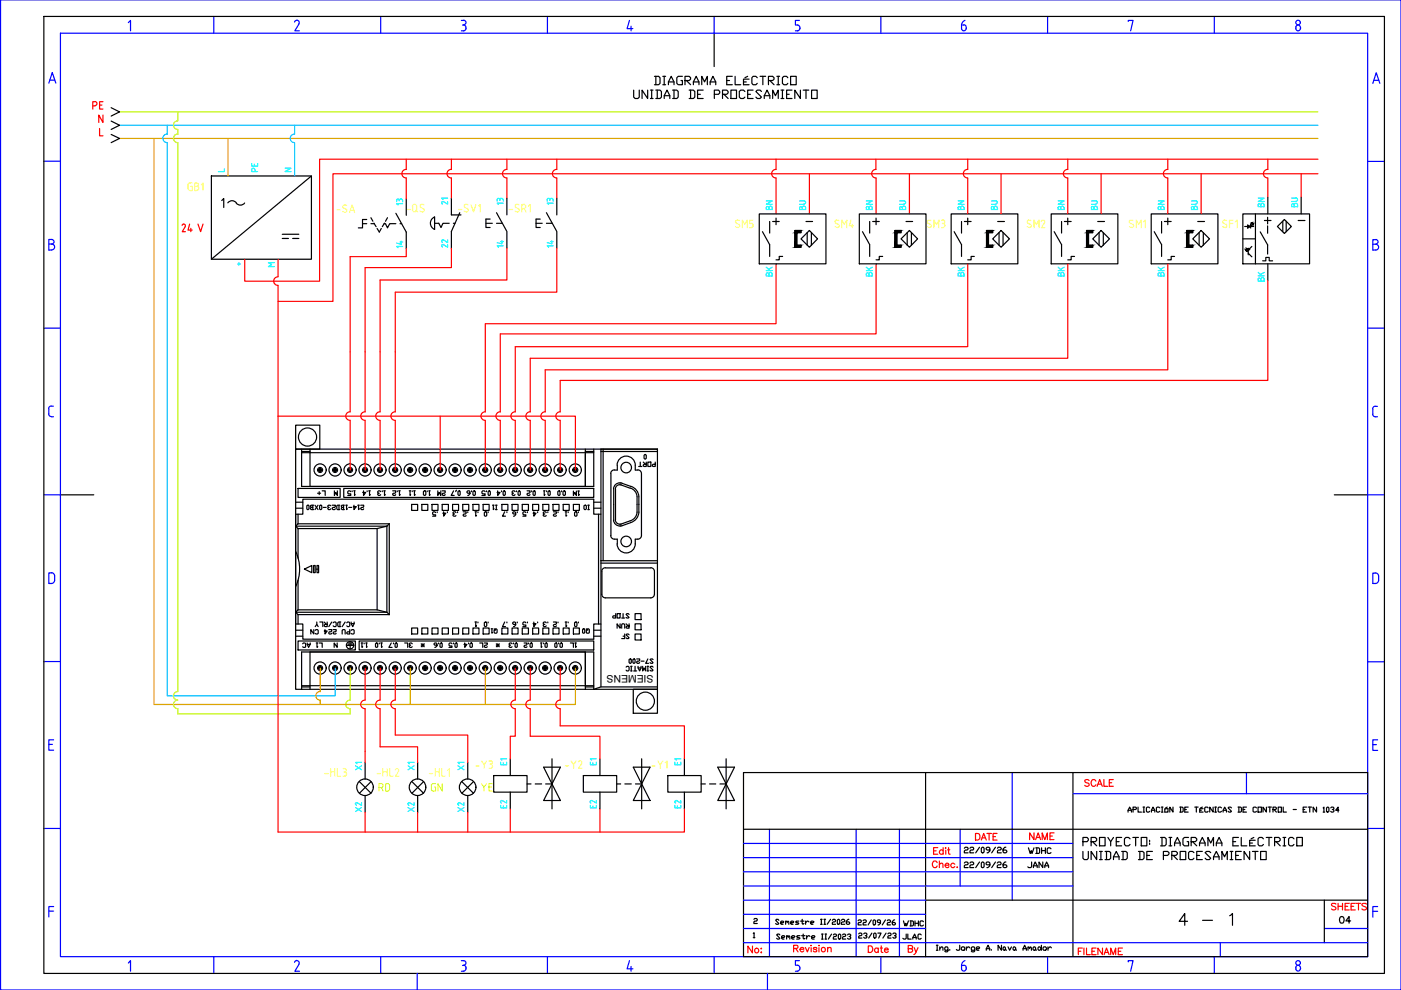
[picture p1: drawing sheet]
<svg xmlns="http://www.w3.org/2000/svg" width="297mm" height="210mm" viewBox="0 0 297 210" stroke-linecap="round" stroke-linejoin="round" font-family="sans-serif">
<defs><g id="words">
<g font-size="6.2" fill="#ffff7f">
<text x="154.2" y="50.4">SM5</text>
<text x="175.3" y="50.4">SM4</text>
<text x="215.9" y="50.4">SM2</text>
</g>
<text font-size="6.2" x="194.7" y="50.4">SM3</text>
<text font-size="5.7" x="249.1" y="197.6">4 - 1</text>
<text font-size="5.3" fill="#00f" x="202.8" y="7.8">6</text>
<text font-size="5.3" x="202.8" y="207.1">6</text>
<text font-size="4.9" fill="#f00" x="18.7" y="24.3">PE</text>
<g font-size="4.9" fill="#ffff7f">
<text x="38.8" y="41.6">GB1</text>
<text x="79.4" y="169">RD</text>
<text x="90.7" y="169">GN</text>
</g>
<text font-size="4.9" x="191.6" y="203.6">By</text>
<g font-size="4.4" fill="#0ff">
<text x="165.1" y="45.5" transform="rotate(-90 165.1 45.5)">BN</text>
<text x="172.2" y="45.5" transform="rotate(-90 172.2 45.5)">BU</text>
<text x="186.3" y="45.5" transform="rotate(-90 186.3 45.5)">BN</text>
<text x="193.3" y="45.5" transform="rotate(-90 193.3 45.5)">BU</text>
<text x="205.7" y="45.5" transform="rotate(-90 205.7 45.5)">BN</text>
<text x="212.7" y="45.5" transform="rotate(-90 212.7 45.5)">BU</text>
<text x="226.8" y="45.5" transform="rotate(-90 226.8 45.5)">BN</text>
<text x="233.9" y="45.5" transform="rotate(-90 233.9 45.5)">BU</text>
<text x="248" y="45.5" transform="rotate(-90 248 45.5)">BN</text>
<text x="255.1" y="45.5" transform="rotate(-90 255.1 45.5)">BU</text>
<text x="104.4" y="53.6">14</text>
<text x="115" y="53.6">14</text>
<text x="165.1" y="59.6" transform="rotate(-90 165.1 59.6)">BK</text>
<text x="186.3" y="59.6" transform="rotate(-90 186.3 59.6)">BK</text>
<text x="205.7" y="59.6" transform="rotate(-90 205.7 59.6)">BK</text>
<text x="226.8" y="59.6" transform="rotate(-90 226.8 59.6)">BK</text>
<text x="248" y="59.6" transform="rotate(-90 248 59.6)">BK</text>
<text x="78" y="173.2" transform="rotate(-90 78 173.2)">X2</text>
<text x="105.1" y="172.5">E2</text>
<text x="124.2" y="172.5">E2</text>
<text x="142.2" y="172.5">E2</text>
</g>
<g font-size="4.4" fill="#ffff7f">
<text x="74.4" y="164.4">X1</text>
<text x="99.8" y="164">-Y3</text>
<text x="118.9" y="164">-Y2</text>
<text x="137.2" y="164">-Y1</text>
</g>
<g font-size="4.4" fill="#f00">
<text x="229" y="167.9">SCALE</text>
<text x="206" y="179.2">DATE</text>
<text x="217.3" y="179.2">NAME</text>
<text x="281.5" y="194">SHEETS</text>
</g>
<text font-size="4.4" fill="#ff0" x="101.2" y="169">YE</text>
<g font-size="4.4">
<text x="283.3" y="196.8">04</text>
<text x="157.7" y="203.2">No:</text>
</g>
<g font-size="4" fill="#0ff">
<text x="55.7" y="37.7" transform="rotate(-90 55.7 37.7)">PE</text>
<text x="86.4" y="44.8" transform="rotate(-90 86.4 44.8)">13</text>
<text x="92.8" y="44.5">21</text>
<text x="115" y="44.5">13</text>
<text x="269.2" y="45.2" transform="rotate(-90 269.2 45.2)">BN</text>
<text x="276.2" y="45.2" transform="rotate(-90 276.2 45.2)">BU</text>
<text x="86.4" y="53.6" transform="rotate(-90 86.4 53.6)">14</text>
<text x="96" y="53.6" transform="rotate(-90 96 53.6)">22</text>
<text x="269.2" y="60.7" transform="rotate(-90 269.2 60.7)">BK</text>
<text x="88.9" y="164.4" transform="rotate(-90 88.9 164.4)">X1</text>
<text x="99.5" y="164.4" transform="rotate(-90 99.5 164.4)">X1</text>
<text x="88.9" y="173.2" transform="rotate(-90 88.9 173.2)">X2</text>
<text x="99.5" y="173.2" transform="rotate(-90 99.5 173.2)">X2</text>
</g>
<g font-size="4" fill="#ffff7f">
<text x="104.4" y="44.5">13</text>
<text x="105.1" y="163.3">E1</text>
<text x="124.2" y="163.3">E1</text>
<text x="142.2" y="163.3">E1</text>
</g>
<text font-size="4" fill="#f00" x="56.1" y="57.9">M</text>
<g font-size="4">
<text x="66.3" y="106.2">L+</text>
<text x="92.1" y="106.2">2M</text>
<text x="93.8" y="110.8" transform="rotate(-90 93.8 110.8)">.5</text>
<text x="108.7" y="110.8" transform="rotate(-90 108.7 110.8)">.7</text>
<text x="115.4" y="110.8" transform="rotate(-90 115.4 110.8)">.4</text>
<text x="116.4" y="110.8">.2</text>
<text x="122.8" y="109.4">I0</text>
<text x="105.5" y="134.1">.7</text>
<text x="112.2" y="134.1">.4</text>
<text x="116.4" y="134.1">.2</text>
<text x="122.8" y="135.5">Q0</text>
<text x="129.8" y="134.4">RUN</text>
<text x="63.1" y="138.6">AC</text>
<text x="66.3" y="138.6">L1</text>
<text x="85" y="138.6">3L</text>
<text x="100.9" y="138.6">2L</text>
<text x="119.9" y="138.6">1L</text>
<text x="217" y="185.2">JANA</text>
<text x="217.3" y="182">WDHC</text>
<text x="190.5" y="197.6">WDHC</text>
</g>
<g font-size="3.5" fill="#0ff">
<text x="45.5" y="37.7">L</text>
<text x="59.6" y="37.7">N</text>
<text x="49.4" y="57.5">+</text>
</g>
<g font-size="3.5">
<text x="120.6" y="106.2">1M</text>
<text x="96" y="110.8" transform="rotate(-90 96 110.8)">.4</text>
<text x="98.1" y="110.8" transform="rotate(-90 98.1 110.8)">.3</text>
<text x="102.7" y="110.8" transform="rotate(-90 102.7 110.8)">.1</text>
<text x="104.8" y="110.8" transform="rotate(-90 104.8 110.8)">.0</text>
<text x="110.8" y="110.8" transform="rotate(-90 110.8 110.8)">.6</text>
<text x="112.9" y="110.8" transform="rotate(-90 112.9 110.8)">.5</text>
<text x="121.7" y="110.8" transform="rotate(-90 121.7 110.8)">.1</text>
<text x="123.8" y="110.8" transform="rotate(-90 123.8 110.8)">.0</text>
<text x="102.7" y="134.1" transform="rotate(-90 102.7 134.1)">.1</text>
<text x="104.8" y="134.1" transform="rotate(-90 104.8 134.1)">.0</text>
<text x="110.8" y="134.1" transform="rotate(-90 110.8 134.1)">.6</text>
<text x="112.9" y="134.1" transform="rotate(-90 112.9 134.1)">.5</text>
<text x="121.7" y="134.1" transform="rotate(-90 121.7 134.1)">.1</text>
<text x="123.8" y="134.1" transform="rotate(-90 123.8 134.1)">.0</text>
<text x="130.9" y="136.5">SF</text>
<text x="104.4" y="138.3">*</text>
</g>
<text font-size="2.2" x="138.6" y="143.1" transform="rotate(180 138.6 143.1)">SIEMENS</text>
</g></defs>
<!-- layer: 07 -->
<path d="M9.3 3.5h284.2v202.9h-284.2zM151.4 7v7.1M12.8 104.9h7.1M282.9 104.9h7.1M157.6 163.8h132.4v39h-132.4zM157.6 175.8h132.4M196.2 163.8v39M227.5 163.8v39M196.2 190.9h93.8M280.8 190.9v9" fill="none" stroke="#000" stroke-width=".25"/>
<!-- layer: 035 -->
<g fill="none" stroke="#00f" stroke-width=".25">
<path d="M.1 0h296.9v209.9h-296.9zM10.4 17.6l.7-2.2 .7 2.2M10.6 17h1M12.8 7h277.2v195.8h-277.2zM27.2 4.8l.5-.5v2.2M45.3 3.5v3.5M62.4 4.7a.5 .5 0 0 1 .7-.4 .5 .5 0 0 1 .3 .7l-.9 1.5h1M80.7 3.5v3.5M97.8 4.3h.5M98.1 5.3a.55 .55 0 0 1 .7 .5M98.3 4.3a.49 .49 0 0 1 .5 .5 .49 .49 0 0 1-.5 .5M98.8 5.8a.55 .55 0 0 1-.5 .7h-.5"/>
<path d="M116.1 3.5v3.5M133.5 4.3l-.5 1.8h1.2M133.8 5.6v.9M151.4 3.5v3.5M169.5 4.3h-.9v1l.7 .1 .3 .4M169.6 6l-.3 .5h-.7M169.6 5.8v.3M186.8 3.5v3.5M222.1 3.5v3.5M239.2 4.5v-.2h1l-.5 2.2M257.5 3.5v3.5M274.7 5.8a.49 .49 0 0 1 .5-.5 .49 .49 0 0 1 .5 .5"/>
<path d="M274.7 6a.49 .49 0 0 0 .5 .5 .49 .49 0 0 0 .5-.5M274.8 5.8v.3M275.7 5.8v.3M291.1 17.7l.7-2.3 .8 2.3M291.3 17h1M9.3 34.2h3.5M290 34.2h3.5M10.4 51.7h.6M11 51.7a.61 .61 0 0 1 .6 .7 .61 .61 0 0 1-.6 .6M11 51.7a.49 .49 0 0 0 .5-.4 .49 .49 0 0 0-.5-.5h-.6v2.2h.6M291.7 50.8a.49 .49 0 0 1 .5 .5 .49 .49 0 0 1-.5 .4M291.7 50.8h-.6v2.2h.6a.61 .61 0 0 0 .6-.6 .61 .61 0 0 0-.6-.6h-.6"/>
<path d="M9.3 69.6h3.5M290 69.6h3.5M10.9 86.1l-.3 .1a1.88 1.88 0 0 0 0 2l.3 .1M10.9 88.4h.4M10.9 86.1h.4M291 87.8l.3 .5 .3 .1M291.6 86.1l-.5 .3v1.4M291.6 88.4h.4M291.6 86.2h.4M9.3 104.9h3.5M290 104.9h3.5M10.9 121.4a.7 .7 0 0 1 .7 .7v.9a.7 .7 0 0 1-.7 .7"/>
<path d="M10.9 121.5h-.5v2.2h.5M291.6 121.5a.7 .7 0 0 1 .7 .7v.8a.7 .7 0 0 1-.7 .7M291.6 121.5h-.5v2.2h.5M9.3 140.3h3.5M10.4 157.8h.7M11.4 156.9h-1v2.2h1M290 140.3h3.5M291.1 157.9h.7M292.1 156.9h-1v2.2h1M9.3 175.7h3.5M157.6 178.8h69.9M163.1 175.8v27"/>
<path d="M181.5 175.8v27M190.7 175.8v27M203.6 175.8v12M214.6 163.8v27.1M227.5 168.3h62.5M264.3 163.8v4.5M290 175.7h3.5M10.4 193.2h1M11.4 192.2h-1v2.2M157.6 196.9h38.6M157.6 199.9h132.4M157.6 181.8h69.9"/>
<path d="M157.6 184.8h69.9M157.6 187.8h69.9M157.6 193.9h38.6M157.6 190.9h38.6M258.7 199.9v2.9M280.8 196.9h9.2M27.2 204.2l.5-.5v2.2M45.3 202.8v3.6M63 203.7l.3 .1 .1 .5-.9 1.6h1M63 203.6l-.6 .4M80.7 202.8v3.6M88.5 206.4v3.5"/>
<path d="M97.8 203.7h.5a.49 .49 0 0 1 .5 .5 .49 .49 0 0 1-.5 .5l.4 .2 .1 .2M97.8 205.9h.5M98.1 204.7h.2M98.8 205.2a.55 .55 0 0 1-.5 .7M116.1 202.8v3.6M133.5 203.7l-.5 1.7h1.2M133.8 204.9v1M151.4 202.8v3.6M162.7 206.4v3.5M168.6 205.9h.5M169.5 203.7h-.9v1h.7l.3 .4M169.6 205.4l-.3 .4-.2 .1"/>
<path d="M169.6 205.2v.2M186.8 202.8v3.6M222.1 202.8v3.6M239.2 203.9v-.2h1l-.5 2.2M257.5 202.8v3.6M274.7 205.1a.49 .49 0 0 1 .5-.4 .49 .49 0 0 1 .5 .4M274.7 205.4a.49 .49 0 0 0 .5 .5 .49 .49 0 0 0 .5-.5M274.8 205.2v.2M275.7 205.2v.2"/>
<circle cx="275.2" cy="4.8" r=".49"/>
<circle cx="275.2" cy="204.2" r=".49"/>
</g>
<!-- layer: 025 -->
<g fill="none" stroke="#f00" stroke-width=".25">
<path d="M198.8 179.7h-.9v1.4h.9M200 179.7v1.4M200.5 179.7v.1zM201.1 179.7v1.2l.1 .2h.3M197.9 180.4h.6M198.7 182.9a.52 .52 0 0 0-.6-.3 .52 .52 0 0 0-.4 .5v.3a.52 .52 0 0 0 .4 .6 .52 .52 0 0 0 .6-.4M199.2 183.3l.3-.3 .3 .1 .1 .9M199.2 182.6v1.4M200 180.4a.45 .45 0 0 0-.7-.1 .45 .45 0 0 0 0 .7 .45 .45 0 0 0 .7-.1M200.4 183.4h.8a.44 .44 0 0 0-.5-.3 .44 .44 0 0 0-.4 .4 .44 .44 0 0 0 .4 .5l.5-.3M200.5 180.3v.8M200.9 180.2h.5"/>
<path d="M202.4 183.2a.46 .46 0 0 0-.7-.1 .46 .46 0 0 0 0 .7 .46 .46 0 0 0 .7-.1M202.9 183.8v.2zM168.3 201.1l.8-.1v-.5l-.8-.1v1.4M168.7 201.1l.5 .7M169.6 201.3h.8a.44 .44 0 0 0-.7-.3 .44 .44 0 0 0 .1 .7l.4 .1 .2-.2M170.8 200.9l.4 .9 .4-.9M171.9 200.5h.1zM172 200.9v.9M173.2 201.1l-.3-.2h-.4v.2l.6 .3 .1 .2a.4 .4 0 0 1-.4 .2 .4 .4 0 0 1-.3-.2M173.6 200.4v.1zM173.6 200.9v.9M175.5 201.1l.3-.2h.3l.1 .9"/>
<path d="M175.5 200.9v.9M184.1 200.5h.5a.74 .74 0 0 1 .4 .7 .74 .74 0 0 1-.4 .7h-.5zM186.2 201.2a.45 .45 0 0 0-.7-.1 .45 .45 0 0 0 0 .7 .45 .45 0 0 0 .7-.1M186.2 201v.9M186.6 201h.5M186.8 200.5v1.2l.1 .2h.3M187.5 201.4h.8a.46 .46 0 0 0-.5-.4 .46 .46 0 0 0-.4 .5 .46 .46 0 0 0 .5 .4l.4-.2M228.6 201.7h.5M229.5 201h-.9v1.4M229.8 201v1.4M230.4 201v1.4h.8M231.5 201.7h.6"/>
<path d="M232.4 201h-.9v1.4h.9M233.8 201v1.4l-1-1.4v1.4M234.1 202.4l.5-1.4 .5 1.4M234.3 201.9h.6M235.5 202.4v-1.4l.5 1.4 .5-1.4v1.4M237.1 201.7h.5M238 201h-.9v1.4h.9"/>
<circle cx="174.6" cy="201.3" r=".46"/>
</g>
<!-- layer: 0 -->
<g fill="none" stroke="#000" stroke-width=".25">
<path d="M134.4 19.1v1.5l.2 .3h.6l.3-.3v-1.5M137.3 19.1v1.8l-1.2-1.8v1.8M137.9 19.1h.6M138.2 19.1v1.8M138.8 16.2h.8l.3 .3v1.2l-.3 .3h-.8M139.1 19.1h.8l.3 .3v1.2l-.3 .3h-.8M139.1 16.2v1.8M139.3 19.1v1.8M140.5 16.2h.6M140.5 18h.6M140.8 16.2v1.8M141.7 18v-.6l.6-1.2 .6 1.2v.6"/>
<path d="M141.7 17.4h1.2M142.6 19.1h.9l.3 .3v1.2l-.3 .3h-.9M142.9 19.1v1.8M144.7 16.2h-.9l-.3 .3v1.2l.3 .3h.9v-.9h-.3M145.2 17.1h.9l.3-.3v-.3l-.3-.3h-.9v1.8M145.5 17.1l.9 .9M146.1 19.1h.9l.3 .3v1.2l-.3 .3h-.9M146.4 19.1v1.8M147 18v-.6l.6-1.2 .6 1.2v.6M147 17.4h1.2M147.9 20h.6M148.8 18v-1.8l.6 1.2 .6-1.2v1.8"/>
<path d="M149.1 19.1h-1.2v1.8h1.2M150.6 18v-.6l.6-1.2 .6 1.2v.6M150.6 17.4h1.2M151.5 20h.8l.3-.3v-.3l-.3-.3h-.8v1.8M153.2 20h.9l.3-.3v-.3l-.3-.3h-.9v1.8M153.5 20l.9 .9M154.1 17.1h.6M155 19.1h1.2v1.8h-1.2zM155.3 16.2h-1.2v1.8h1.2M155.9 16.2v1.8h1.1M157.6 17.4h.6M157.9 19.4l-.3-.3h-.6l-.3 .3v1.2l.3 .3h.6l.3-.3"/>
<path d="M158.5 16.2l-.6 .3M158.5 20h.6M158.8 16.8h-1.2v1.2h1.2M159.7 19.1h-1.2v1.8h1.2M160.6 16.5l-.3-.3h-.6l-.3 .3v1.2l.3 .3h.6l.3-.3M161.1 16.2h1.2M161.4 19.4l-.3-.3h-.5l-.3 .3 1.1 1.2-.3 .3h-.5l-.3-.3M161.7 16.2v1.8M162.9 17.1h.9l.3-.3v-.3l-.3-.3h-.9v1.8M163.2 17.1l.9 .9M164.7 16.2h.6M164.7 18h.6"/>
<path d="M165 16.2v1.8M165.6 19.1h.6M165.9 19.1v1.8M166.8 20h.5M167 16.5l-.2-.3h-.6l-.3 .3v1.2l.3 .3h.6l.2-.3M167.6 16.2h1.2v1.8h-1.2zM167.9 19.1h-1.1v1.8h1.1M169.7 19.1v1.8l-1.2-1.8v1.8M170.3 19.1h1.2M170.9 19.1v1.8M172.1 19.1h1.2v1.8h-1.2zM137.9 20.9h.6"/>
<path d="M140.8 20.9v-.6l.6-1.2 .6 1.2v.6M140.8 20.3h1.2M162 20.9v-.6l.6-1.2 .6 1.2v.6M162 20.3h1.2M163.8 20.9v-1.8l.6 1.2 .6-1.2v1.8M165.6 20.9h.6M204.5 179.8l.2-.2h.3l.3 .2-.3 .4h-.3l-.2 .2v.4h.8M205.6 179.8l.3-.2h.4l.1 .4-.1 .2h-.4l-.3 .2v.4h.8M207.7 179.6l-.8 1.2M208.3 179.6l.3 .2v.8l-.1 .2-.4-.2v-.8zM211.1 179.6l-.8 1.2M211.5 179.8l.2-.2h.4l.2 .2-.2 .4h-.4l-.2 .2v.4h.8"/>
<path d="M213.3 179.6h-.3l-.3 .4v.6l.2 .2h.4l.2-.2-.2-.4h-.6M229.6 178.4h.9l.2-.2v-.3l-.2-.3h-.9v1.7M231.3 178.4h.9l.3-.2v-.3l-.3-.3h-.9v1.7M231.6 178.4l.9 .9M233.1 177.6h1.2v1.7h-1.2zM234.9 177.6l.6 .8v.9M236.1 177.6l-.6 .8M236.7 178.4h.6M237.8 177.6h-1.1v1.7h1.1M239.2 172.2v-.4l.3-.7 .4 .7v.4M239.2 171.8h.7M239.6 177.9l-.3-.3h-.6l-.3 .3v1.1l.3 .3h.6l.3-.3"/>
<path d="M240.2 177.6h1.2M240.2 171.6h.6l.1-.3-.1-.2h-.6v1.1M240.8 177.6v1.7M241.3 171.1v1.1h.7M242 177.6h1.1v1.7h-1.1zM242.3 171.1h.4M242.3 172.2h.4M242.5 171.1v1.1M243.7 171.3l-.1-.2h-.4l-.1 .2v.7l.1 .2h.4l.1-.2M243.7 178.2v.2M243.7 178.7v.3M244.1 172.2v-.4l.4-.7 .3 .7v.4"/>
<path d="M244.1 171.8h.7M245.9 171.3l-.2-.2h-.4l-.1 .2v.7l.1 .2 .6-.2M246.1 177.6h.9l.3 .3v1.1l-.3 .3h-.9M246.2 171.1h.4M246.2 172.2h.4M246.4 177.6v1.7M246.4 171.1v1.1M247 171.5h.6v.7h-.6zM247.5 171.1l-.4 .2M247.8 179.3h.6M247.8 177.6h.6M248.1 177.6v1.7"/>
<path d="M248.7 171.1v1.1l-.7-1.1v1.1M249 179.3v-.6l.6-1.1 .6 1.1v.6M249 178.7h1.2M250.1 171.1h.5l.3 .2v.7l-.3 .2h-.5M250.3 171.1v1.1M251.2 171.6h.3M251.9 171.1h-.7v1.1h.7M252 177.6h-.9l-.3 .3v1.1l.3 .3h.9v-.9h-.3M252.5 178.4h.9l.3-.2v-.3l-.3-.3h-.9v1.7M252.8 178.4l.9 .9M253.3 171.1h.7M253.6 171.1v1.1"/>
<path d="M254.3 179.3v-.6l.6-1.1 .6 1.1v.6M254.3 178.7h1.2M254.4 171.8h.3M254.9 171.1l-.4 .2M255.1 171.5h-.7v.7h.7M256.1 179.3v-1.7l.6 1.1 .6-1.1v1.7M256.1 171.3l-.1-.2h-.4l-.2 .2v.7l.2 .2h.4l.1-.2M257.2 171.1v1.1l-.7-1.1v1.1M257.5 171.1h.4M257.5 172.2h.4M257.7 171.1v1.1M257.9 179.3v-.6l.6-1.1 .6 1.1v.6"/>
<path d="M257.9 178.7h1.2M259 171.3l-.2-.2h-.4l-.1 .2v.7l.1 .2 .6-.2M259.3 172.2v-.4l.4-.7 .3 .7v.4M259.3 171.8h.7M261.1 171.3l-.2-.2h-.4l-.1 .2 .7 .7-.2 .2h-.4l-.1-.2M261.4 178.4h.6M262.5 171.1h.5l.2 .2v.7l-.2 .2h-.5M262.6 177.6h-1.2v1.7h1.2M262.7 171.1v1.1M263.2 177.6v1.7h1.2M263.6 171.6h.3M264.3 171.1h-.7v1.1h.7"/>
<path d="M265 178.7h.5M265.8 177.6l-.6 .3M266.1 178.2h-1.1v1.1h1.1M266.4 171.3l-.2-.2h-.4l-.1 .2v.7l.1 .2h.4l.2-.2M266.7 171.1h.7v1.1h-.7zM267.9 177.9l-.3-.3h-.6l-.3 .3v1.1l.3 .3h.6l.3-.3M268.5 177.6h1.1M268.5 171.1v1.1l-.7-1.1v1.1M268.8 171.1h.8M269.1 177.6v1.7M269.2 171.1v1.1M269.9 171.6h.6l.1-.3-.1-.2h-.6v1.1"/>
<path d="M270.1 171.6l.5 .6M270.2 178.4h.9l.3-.2v-.3l-.3-.3h-.9v1.7M270.5 178.4l.9 .9M271 171.1h.7v1.1h-.7zM272 179.3h.6M272 177.6h.6M272.1 171.1v1.1h.6M272.3 177.6v1.7M274.2 171.6h.7M274.3 177.9l-.2-.3h-.6l-.3 .3v1.1l.3 .3h.6l.2-.3M274.9 177.6h1.2v1.7h-1.2zM276.3 171.6h.3"/>
<path d="M277 171.1h-.7v1.1h.7M277.4 171.1h.7M277.7 171.1v1.1M279.1 171.1v1.1l-.7-1.1v1.1M280.5 171.3l.2-.2v1.1M280.5 172.2h.4M281.2 171.3l.2-.2 .4 .2v.7l-.2 .2-.4-.2zM282.1 171.3l.2-.2h.3l.2 .4-.3 .1M282.6 171.6l.2 .2-.2 .4h-.3l-.2-.2M283.9 171.8h-.7l.5-.7v1.1M159.7 197.9l.2-.1v1M159.8 194.9l.2-.2h.4l.2 .2-.2 .4h-.4l-.2 .2v.3h.8"/>
<path d="M165.1 195.1l-.1-.2h-.4l-.1 .2 .6 .7-.1 .2h-.4l-.1-.2M165.3 198.2l-.1-.2h-.4l-.1 .2 .6 .7-.1 .2h-.4l-.1-.2M165.5 195.6h.5l.2-.1-.2-.2h-.3l-.2 .2v.3l.2 .2h.3M165.7 198.8h.5l.2-.2-.2-.2h-.3l-.2 .2v.3l.2 .2h.3M166.6 195.5l.1-.2 .2 .3M166.6 195.3v.7M166.8 198.6l.1-.2 .2 .4M166.8 198.4v.7M166.9 195.5l.2-.2 .1 .2v.5M167.1 198.6l.2-.2 .2 .2v.5M167.6 195.6h.5l.2-.1-.2-.2h-.3l-.2 .2v.3l.2 .2h.3M167.8 198.8h.5l.3-.2-.3-.2h-.3l-.2 .2v.3l.2 .2h.3"/>
<path d="M169.4 195.3h-.5l-.2 .2 .7 .3-.2 .2h-.5M169.6 198.4h-.5l-.2 .2 .2 .2 .5 .1-.2 .2h-.5M169.7 195.3h.8M170 198.4h.7M170.1 194.9v.9l.2 .2 .2-.2M170.3 198v.9l.2 .2 .2-.2M170.8 195.3v.7M171 198.4v.7M171.5 195.5l-.4-.2-.3 .3M171.7 198.6l-.3-.2-.4 .4M171.9 195.6h.5l.2-.1-.2-.2h-.4l-.1 .2v.3l.1 .2h.4M172.1 198.8h.5l.2-.2-.2-.2h-.4l-.1 .2v.3l.1 .2h.4"/>
<path d="M174 194.9h.3M174 196h.3M174.1 194.9v1.1M174.2 198h.3M174.2 199.1h.3M174.4 198v1.1M174.7 194.9h.3M174.7 196h.3M174.9 194.9v1.1M174.9 198h.3M174.9 199.1h.3M175.1 198v1.1"/>
<path d="M176.1 194.9l-.7 1.1M176.3 198l-.7 1.1M176.5 195.1l.1-.2h.4l.2 .4-.7 .3v.4h.7M176.7 198.2l.2-.2h.3l.2 .2-.2 .4h-.3l-.2 .2v.3h.7M177.7 194.9l.3 .2v.7l-.1 .2-.4-.2v-.7zM177.7 198.2l.2-.2 .4 .2v.7l-.2 .2-.4-.2zM178.4 195.1l.2-.2h.3l.2 .4-.7 .3v.4h.7M178.6 198.2l.2-.2h.3l.2 .2-.2 .4h-.3l-.2 .2v.3h.7M179.7 198.2l.2-.2h.3l.2 .2v.2l-.4 .2M180 194.9l-.6 .4v.5l.6 .2 .2-.2-.2-.3h-.6M180.2 198.6l.2 .2-.2 .3h-.3l-.2-.2M181.9 195.2l.2-.2h.3l.2 .2-.2 .4h-.3l-.2 .2v.3h.7"/>
<path d="M182.1 198l.1-.2h.4l.1 .2-.1 .4h-.4l-.1 .2v.3h.6M183 195.2l.2-.2h.3l.2 .2-.2 .4h-.3l-.2 .2v.3h.7M183.1 198l.2-.2h.3l.2 .2v.2l-.3 .2M183.6 198.4l.2 .2-.2 .3h-.3l-.2-.2M184.7 195l-.6 1.1M184.9 197.8l-.7 1.1M185.2 198l.2-.2 .3 .2v.7l-.1 .2-.4-.2zM185.3 195l.3 .2v.7l-.2 .2-.3-.2v-.7zM186.1 197.8h.7l-.5 1.1M186.7 195.6h-.5l-.2-.2 .2-.4h.3l.2 .2v.6l-.5 .3M187.7 195l-.6 1.1M187.9 197.8l-.7 1.1"/>
<path d="M188.1 195.2l.2-.2h.3l.2 .2-.2 .4h-.3l-.2 .2v.3h.7M188.2 198l.2-.2h.4l.1 .2-.1 .4h-.4l-.2 .2v.3h.7M189.3 198l.2-.2h.3l.2 .2v.2l-.4 .2M189.8 198.4l.2 .2-.2 .3h-.3l-.2-.2M204.5 183l.2-.2h.3l.3 .2-.3 .4h-.3l-.2 .2v.4h.8M205.6 183l.3-.2h.3l.2 .2-.2 .4h-.3l-.3 .2v.4h.8M207.7 182.8l-.8 1.2M208.1 183l.2-.2 .3 .2v.8l-.2 .2-.3-.2zM209.9 180.2h-.6l-.2-.4 .2-.2h.4l.2 .2v.6l-.6 .4M209.9 183.4h-.7l-.1-.2 .1-.4h.5l.2 .2v.6l-.4 .4h-.3M211.1 182.8l-.8 1.2M211.4 183l.3-.2h.4l.1 .4-.1 .2h-.4l-.3 .2v.4h.8"/>
<path d="M213.3 182.8h-.3l-.3 .4v.6l.2 .2 .6-.2-.2-.4h-.6M229.6 180.5v1.5l.3 .3h.6l.2-.3v-1.5M232.5 180.5v1.8l-1.2-1.8v1.8M233.1 180.5h.6M233.1 182.3h.6M233.4 180.5v1.8M234.3 180.5h.9l.3 .3v1.2l-.3 .3h-.9M234.6 180.5v1.8M236.1 182.3v-.6l.6-1.2 .6 1.2v.6M236.1 181.7h1.2M237.8 180.5h.9l.3 .3v1.2l-.3 .3h-.9M238.1 180.5v1.8"/>
<path d="M241.4 180.5h.9l.3 .3v1.2l-.3 .3h-.9M241.7 180.5v1.8M243.1 181.4h.6M244.3 180.5h-1.2v1.8h1.2M246.7 181.4h.9l.2-.3v-.3l-.2-.3h-.9v1.8M248.4 181.4h.9l.3-.3v-.3l-.3-.3h-.9v1.8M248.7 181.4l.9 .9M250.2 180.5h1.2v1.8h-1.2zM253.1 180.8l-.3-.3h-.5l-.3 .3v1.2l.3 .3h.5l.3-.3M253.7 181.4h.6M254.9 180.5h-1.2v1.8h1.2M256.7 180.8l-.3-.3h-.6l-.3 .3 1.2 1.2-.3 .3h-.6l-.3-.3"/>
<path d="M257.3 182.3v-.6l.6-1.2 .6 1.2v.6M257.3 181.7h1.2M259.1 182.3v-1.8l.5 1.2 .6-1.2v1.8M260.8 180.5h.6M260.8 182.3h.6M261.1 180.5v1.8M262 181.4h.6M263.2 180.5h-1.2v1.8h1.2M265 180.5v1.8l-1.2-1.8v1.8M265.5 180.5h1.2M266.1 180.5v1.8M267.3 180.5h1.2v1.8h-1.2z"/>
<path d="M198.5 200.4h.4M198.5 201.5h.4M198.7 200.4v1.1M199.2 201.1l.6-.3 .1 .2v.5M199.2 200.8v.7M201 201.5h-.5l-.2-.2 .2-.5h.3l.2 .2v.6l-.2 .2h-.3l-.2-.2M203.5 200.4v.9l-.2 .2h-.4l-.1-.2M204 200.8h.4l.1 .2v.3l-.1 .2h-.4l-.2-.2zM204.9 200.8v.7M205.6 201l-.4-.2-.3 .3M206.7 201.5h-.6l-.2-.2 .2-.5h.4l.2 .2v.6l-.2 .2h-.4l-.2-.2M207 201.1h.5l.2-.1-.2-.2h-.3l-.2 .2v.3l.2 .2h.3"/>
<path d="M209.1 201.5v-.4l.4-.7 .3 1.1M209.1 201.1h.7M210.2 201.3v.2M212.3 200.4v1.1l-.7-1.1v1.1M212.8 200.8l.4 .2v.3l-.2 .2-.3-.2zM213.2 201.3l.2 .2M213.7 200.8l.4 .7 .3-.7M215 200.8l.3 .2v.3l-.2 .2-.3-.2zM215.3 201.3l.2 .2M216.9 201.5l.3-1.1 .4 .7v.4M216.9 201.1h.7M218 201l.1-.2 .2 .3"/>
<path d="M218 200.8v.7M218.3 201l.2-.2 .2 .2v.5M219.2 200.8l.4 .2v.3l-.2 .2-.4-.2zM219.6 201.3l.1 .2M220.2 200.8h.3l.3 .3-.3 .4-.4-.2zM220.8 200.4v1.1M221.3 200.8h.4l.2 .2v.3l-.2 .2h-.4l-.2-.2zM222.2 200.8v.7M222.9 201l-.3-.2-.4 .3"/>
</g>
<path d="M25.3 26.6h254.1M35.4 28.4a.93 .93 0 0 0-.9 1 .93 .93 0 0 0 1 .9v117.2h35.6v-5.8M35.5 26.6v1.9M62.4 28.4a.91 .91 0 0 0-.9 .9 .91 .91 0 0 0 .9 .9M62.5 26.6v1.9M62.5 30.3v7" fill="none" stroke="#00bfff" stroke-width=".25"/>
<path d="M25.3 29.4h254.1M32.6 29.4v120h89.4v-7.7M48.3 29.4v7.9M67.9 146.6a.91 .91 0 0 0-.9 .9 .91 .91 0 0 0 .9 .9M67.9 141.7v5M67.9 148.4v1M87 141.7v7.7M102.9 141.7v7.7" fill="none" stroke="#dda500" stroke-width=".25"/>
<!-- layer: SYMS -->
<g fill="none" stroke="#000" stroke-width=".25">
<path d="M23.6 25.7l1.7 .9-1.7 .8M23.6 28.5l1.7 .9-1.7 .8M23.6 22.8l1.7 .9-1.7 .9M44.8 37.3h21.2v17.7h-21.2zM66 37.3l-21.2 17.7M47 42.5l.4-.4v1.9M48.3 43a1.12 1.12 0 0 1 1.8 0M50.1 43a1.12 1.12 0 0 0 1.8 0M59.8 49.7h3.6M59.8 50.6h1.4M62 50.6h1.4M76.9 47.4h.9"/>
<path d="M77.8 46.5h-.9v1.8h-.9M78.6 47.4h.8M78.6 46.2l.5 .7M79.3 47.3l.4 .8M80 48.4l.4 .8 .4-.8M81.4 47.4h.3l.5 .9 .4-.9h1.3M81.5 47.3l-.4 .8M82.2 46.2l-.5 .7M83.9 45.2l2.2 4M84.8 47.4h.4M92.1 48.6a1.42 1.42 0 0 1-.8-1.3 1.42 1.42 0 0 1 .8-1.3v2.7M92.1 47.3h.9l.5 .9 .4-.9h1.3"/>
<path d="M95.7 45.6h2M96.1 47.3h.4M97.5 45.1l-1.8 4M103 47.3h1.4M103.9 46.5h-.9v1.7h.9M105.3 45.1l2.2 4v3.5M105.3 47.3h1.2M113.7 47.3h1.3M114.5 46.5h-.8v1.7h.8M115.9 45.1l2.2 4v3.5M115.9 47.3h1.2M161 45.4h14.1v10.5h-14.1z"/>
<path d="M161.7 49.1l1.5 2.8v2.5M163.2 47v2.4M164.5 46.2v1.4M168.5 48.9h1.3v.4h-.9v2.7h.9v.4h-1.3zM171.1 49.3v2.7M171.6 48.9l1.7 1.7-1.7 1.8-1.8-1.8zM172 49.3v2.7M182.2 45.4h14.1v10.5h-14.1zM182.9 49.1l1.5 2.8v2.5M184.4 47v2.4M185.7 46.2v1.4M189.7 48.9h1.3v.4h-.9v2.7h.9v.4h-1.3z"/>
<path d="M191 50.6l1.8-1.7 1.7 1.7-1.7 1.8zM192.3 49.3v2.7M201.7 45.4h14.1v10.5h-14.1zM202.3 49.1l1.6 2.8v2.5M203.9 47v2.4M205.2 46.2v1.4M209.2 48.9h1.3v.4h-.9v2.7h.9v.4h-1.3zM211.8 49.3v2.7M212.2 48.9l1.8 1.7-1.8 1.8-1.7-1.8zM212.7 49.3v2.7M222.9 45.4h14.1v10.5h-14.1zM223.5 49.1l1.6 2.8v2.5"/>
<path d="M225.1 47v2.4M226.4 46.2v1.4M230.4 48.9h1.3v.4h-.9v2.7h.9v.4h-1.3zM231.7 50.6l1.8-1.7 1.7 1.7-1.7 1.8zM233 49.3v2.7M233.9 49.3v2.7M244.1 45.4h14.1v10.5h-14.1zM244.7 49.1l1.6 2.8v2.5M246.3 47v2.4M247.6 46.2v1.4M251.6 48.9h1.3v.4h-.9v2.7h.9v.4h-1.3zM254.2 49.3v2.7"/>
<path d="M254.7 48.9l1.7 1.7-1.7 1.8-1.8-1.8zM255.1 49.3v2.7M263.5 45.4h14.2v10.5h-14.2zM263.5 50.6h2.7M263.9 48h1.9M263.9 52.8l.2 .2M264.1 53.1l.1-.1 .2 .3zM264.1 52.5l.3 .3M264.3 52.9l.2-.2 .2 .3zM264.5 47.7l.7 .3-.7 .4zM264.7 52.6v1.4M264.7 53.7l.7 .8"/>
<path d="M264.8 52.7l-.1 .3 .3-.1M265.2 47.7v.7M265.2 47.3l.4-.1-.2 .3zM265.3 47.4l-.2 .2M265.4 52.3l-.7 .7M265.5 47.6l.3-.2-.1 .3zM265.6 47.6l-.3 .3M266.2 45.4v10.5M267.2 49.2l1.6 2.7v2M267.7 55.3h.7v-.7h.7v.7h.7M268.1 46.8h1.4M268.8 46.1v1.4"/>
<path d="M268.8 47.9v1.6M272 46.9v2.2M272.3 46.5l1.5 1.5-1.5 1.5-1.5-1.5zM272.7 46.9v2.2M275.2 46.8h1.5M62.7 95.2h76.7v50.9h-76.7zM62.7 90.1h5.1v5.1h-5.1zM64 96h61.9M64 95.2v7.9h61.9v-7.9M64 95.7h1.7M65.7 95.2v7.9h58.4v-7.9M124.1 95.7h1.8"/>
<path d="M124.1 96.2v6.9M127.4 95.7h12M127.9 95.2v23.7M130.8 98.6a1.93 1.93 0 0 1 2-1.9 1.93 1.93 0 0 1 1.9 2v1a.92 .92 0 0 1 1.3 .7M130.9 98.7v1l-.6-.1a.78 .78 0 0 0-.8 .8M135.4 98.9h.7M135.7 98v.9M136.4 98l.4 .4M136.6 96.5l.1-.1 .3 .1v.7l-.2 .1-.2-.1zM137 98v.9l-.6-.1 .2-.4h.4M137.4 98h.6v.9h-.6zM138.9 98v.9l-.6-.1 .2-.4h.4"/>
<path d="M139.4 95.2h-12v50.4M62.7 107.8h1.5M62.7 106.5h1.5M62.7 111.6h19.3M62.7 116.9a8.7 8.7 0 0 1 0 7.4M63.2 103.6h8.9v1.9h-8.9zM63.2 111.1l-.5 .5 .5 .5M63.2 112.1h16.8M63.2 111.1h19.3M63.2 109v2.1M63.2 112.1v6.3M65.1 107.2l.1-.1 .3 .1v.7l-.2 .1-.2-.1z"/>
<path d="M66 107.6l-.2 .2 .2 .2h.5M66.3 107.1v.9M66.5 107.1l-.7 .1 .2 .4h.3M66.5 119.9h.3v1.5h-.3zM66.8 107.1l.6 .9M67.2 119.9h.3v1.5h-.3zM67.4 107.1l-.6 .9M67.8 107.2l.1-.1 .3 .1v.7l-.1 .1-.3-.1zM68.5 107.6h.7M69.8 107.6l-.3 .2 .2 .2 .4-.1M70.1 107.2l-.4-.1-.2 .1 .2 .4M70.4 107.1h.7l-.2 .5h-.3l-.2 .2 .2 .2h.3l.2-.1"/>
<path d="M71.9 107.1v.9M72 107.1l-.6 .1v.7l.2 .1h.4M72.5 107.6l-.1 .2 .1 .2h.5M72.8 107.1v.9M72.9 103.6h53v1.9h-53zM73 107.1l-.6 .1 .1 .4h.3M73.3 107.1h.3M73.5 107.1v.9l.1-.1M73.9 107.6h.7M74.4 104.2l-.2-.1-.5 .1v.4l.2 .1h.5v.3h-.7M74.7 104.1v.1M75 104.1h.3"/>
<path d="M75 107.1v.9l.6-.6h-.7M75.2 104.1v.9l.1-.1M75.8 107.1h.4M76 107.1v.9l.2-.1M76.5 107.1h.6l-.1 .5h-.3l-.2 .2 .2 .2h.3l.1-.1M77.1 104.1v.9l.4-.6h-.6M77.8 104.1v.1M78.2 104.1h.3M78.3 104.1v.9l.2-.1M80 112.1v17.2M80.4 104.6l-.3 .1v.2l.1 .1 .5-.1M80.7 104.2l-.5-.1-.1 .1 .1 .4"/>
<path d="M81.1 104.1v.1M81.4 104.1h.3M81.5 104.1v.9l.2-.1M82 111.6v18.2h-19.3M82 111.6l-2 .5M82.5 111.1v19.2M82.5 111.1l-.5 .5M83.3 104.1h.6l-.1 .5h-.4l-.1 .3 .1 .1h.4l.1-.1M84.2 104.1v.1M84.5 104.1h.4M84.7 104.1v.9l.2-.1M86.8 104.1h.3"/>
<path d="M86.9 104.1v.9l.2-.1M87.3 106.9h1.2v1.3h-1.2zM87.4 104.1v.1M87.7 104.1h.3M87.9 104.1v.9l.1-.1M89.8 104.2l.1-.1 .4 .1v.7l-.2 .1-.3-.1zM90.6 104.1v.1M97.1 104.2l.2-.1 .3 .1-.2 .8-.3-.1zM98.1 106.9h1.3v1.3h-1.3zM99.6 104.6h-.4l-.2-.2 .2-.3h.3l.1 .1v.5l-.4 .3M100 104.1v.1M100.3 104.2l.1-.1 .4 .1v.7l-.2 .1-.3-.1z"/>
<path d="M102.9 104.2l-.2-.1h-.4l-.1 .1v.4l.1 .1h.6v.3h-.7M103.2 104.1v.1M103.6 104.1l.4 .1v.7l-.2 .1-.3-.1zM105.5 104.1v.9l.5-.6h-.6M106.3 104.1v.1M106.8 104.1l.3 .1v.7l-.1 .1-.3-.1zM108.9 104.6l-.3 .1 .1 .3 .5-.1M109.2 104.2l-.5-.1-.1 .1 .1 .4M109.5 104.1v.1M109.8 104.2l.2-.1 .3 .1v.7l-.2 .1-.3-.1zM111.7 104.1h.7v.3l-.5 .2-.2 .3 .2 .1 .5-.1M112.7 104.1v.1"/>
<path d="M113 104.2l.2-.1 .3 .1-.1 .8-.4-.1zM115.3 104.1h.3M115.4 104.1v.9l.2-.1M115.9 104.1v.1M116.2 104.2l.2-.1 .3 .1-.2 .8-.3-.1zM118.3 104.2l.1-.1 .3 .1-.1 .8-.3-.1zM119.1 104.1v.1M119.4 104.2l.1-.1 .4 .1v.7l-.2 .1-.3-.1zM125.9 105.8h-61.7v3.2h-1.5v23.3h1.5v3.2h61.7M126.9 109v23.3M127.4 118.9h12M127.4 119.4h12"/>
<path d="M129.5 113.5a.78 .78 0 0 0 .8 .8h.6v1M129.5 100.4v13.2M130.1 110.3a1.33 1.33 0 0 0 1.3 1.2M130.1 103.6v6.7M130.5 110.3a.95 .95 0 0 0 .9 .8M130.5 103.6v6.7M130.8 115.3a1.93 1.93 0 0 0 2 1.9 1.93 1.93 0 0 0 1.9-1.9M131.4 102.8a.95 .95 0 0 0-.9 .8M131.4 102.4a1.33 1.33 0 0 0-1.3 1.2M131.4 102.4h.2M131.4 102.8h.2M131.4 111.5h.2"/>
<path d="M131.4 111.1h.2M131.6 102.4h.2M131.6 102.8h.1M131.7 102.8l1.9 .7M131.8 111.5h-.2M131.9 102.5l1.9 .6M133.6 103.5a2.01 2.01 0 0 1 1.5 1.8v3.3a2.02 2.02 0 0 1-1.5 1.8l-2 .7M133.8 103.1a2.39 2.39 0 0 1 1.7 2.2v3.3a2.4 2.4 0 0 1-1.7 2.2M133.8 110.8l-1.9 .7M136 100.4v13.1a.93 .93 0 0 1-1.3 .8v1M62.7 133.6h1.5M63.2 135.9h12.1v1.9h-12.1z"/>
<path d="M63.2 129.3l-.5 .5 .5 .5M63.2 129.3h16.8M63.2 130.3h19.3M63.2 123v6.3M63.2 130.3v2M64.5 120.7l1.6-.8v1.5zM66.5 133.5v.9l-.6-.9v.9M66.8 133.7l.2-.2 .5 .2v.6l-.2 .1-.5-.1M67.2 131.9v.5l.3 .5M67.2 132.4l-.4 .5M67.8 131.9h.6v1M68.7 131.9l.5 .5"/>
<path d="M68.9 133.5v.9l.5-.6h-.7M69.4 131.9v1h-.5l-.2-.2 .2-.3h.5M69.7 133.5h.6v.3l-.1 .2h-.4l-.1 .3 .1 .1 .5-.1M70.3 131.9l-.6 1M70.6 133.5h.7l-.2 .5h-.3l-.2 .3 .2 .1 .5-.1M70.6 132.1l.2-.2h.3l.2 .2-.2 .8h-.3l-.2-.2M71.5 136.3v1l-.6-1v1M72.1 131.9v1M72.2 131.9h-.4l-.2 .2v.6l.2 .2h.4M72.5 134.4v-.7l.2-.2h.4l.1 .2v.7M73.2 131.9l-.7 1M73.5 132.1l.2-.2 .5 .2v.6l-.2 .2-.5-.2"/>
<path d="M73.6 136.8h.6M73.8 136.6h.9M73.9 136.3h.7M74.2 133.5v.9l-.7-.1 .2-.3h.5M74.5 133.7l.1-.2h.4l.1 .2v.6l-.1 .1-.5-.1M74.5 131.9v.3l.3 .7 .3-1M74.5 132.2h.6M74.9 136.8h-.7v.8M76.1 135.9h49.8v1.9h-49.8zM76.6 136.3h.3M76.7 136.3v1l.2-.2M77.2 136.3v.2"/>
<path d="M77.5 136.3h.3M77.7 136.3v1l.1-.2M79.8 136.3l.3 .2v.6l-.2 .2-.3-.2v-.6zM80 129.3l2 .5 .5 .5M80.4 136.3v.2M80.7 136.3h.4M80.9 136.3v1l.2-.2M83 136.3l-.5 1h.6M83.4 136.3v.2M87.3 133.2h1.2v1.2h-1.2zM89.3 136.8h.6M89.3 136.5l.6 .6"/>
<path d="M89.4 133.2h1.3v1.2h-1.3zM89.9 136.5l-.6 .6M91.6 133.2h1.3v1.2h-1.3zM92.7 136.8h-.5l-.2-.2 .2-.3 .5 .2v.5l-.5 .3M93 136.3v.2M93.5 136.3l.3 .2-.2 .8-.3-.2v-.6zM93.8 133.2h1.3v1.2h-1.3zM95.8 136.5l-.1-.2-.5 .2 .2 .5h.4v.3h-.6M96 133.2h1.2v1.2h-1.2zM96.2 136.3v.2M96.6 136.3l.3 .2-.1 .8-.3-.2v-.6zM98.1 133.2h1.3v1.2h-1.3z"/>
<path d="M98.5 136.3v1l.5-.7h-.6M99.3 136.3v.2M108.2 136.8l-.3 .2v.1l.2 .2 .5-.2M108.6 136.5l-.5-.2-.2 .2 .2 .3M108.9 136.3v.2M109.4 136.3l.3 .2v.6l-.2 .2-.3-.2v-.6zM111.1 136.3h.6l-.1 .5-.5 .2 .2 .3 .4-.2M112 136.3v.2M112.6 136.3l.2 .2-.1 .8-.3-.2v-.6zM114.6 136.3h.3M114.8 136.3v1l.1-.2M115.3 136.3v.2"/>
<path d="M115.7 136.3l.3 .2-.1 .8-.3-.2v-.6zM117.8 136.3l.3 .2-.1 .8-.4-.2v-.6zM118.4 136.3v.2M124.1 138.2v6.9M127.6 121.2v4.8M128.4 120.4a.78 .78 0 0 0-.8 .8M128.4 120.4h9.6M133.4 139.8l.1-.1 .3 .1-.1 .8-.3-.1zM134.2 139.8l.2-.1 .2 .1v.7l-.1 .1-.3-.1zM135 139.7h.6v.3l-.6 .3 .1 .3h.4l.1-.1M137.4 139.7l-.5 .9h.6M138 120.4a.78 .78 0 0 1 .8 .8v4.8a.78 .78 0 0 1-.8 .8h-9.6a.78 .78 0 0 1-.8-.8"/>
<path d="M138.5 139.8l-.2-.1-.5 .1 .7 .7-.2 .1h-.3l-.2-.1M64 145.4h61.9M64 145.6h1.7M65.7 146.1v-7.9h58.4v7.9M124.1 145.6h1.8M132.7 141.4l.2-.1 .5 .1v.7l-.2 .2-.5-.2M133.7 142.3h.3M133.7 141.3h.3M133.8 141.3v1M134.3 146.1h5.1v5.1h-5.1zM134.4 142.3h.6M134.6 141.3v1"/>
<path d="M135.3 141.3v.3l.3 .7 .3-1M135.3 141.6h.6M135.9 140.2h.7M136.3 141.3v1l.3-.7 .3 .7v-1M137.2 142.3h.3M137.2 141.3h.3M137.4 141.3v1M138.5 141.4l-.2-.1h-.3l-.2 .1 .7 .7-.2 .2h-.3l-.2-.2M139.4 145.6h-12l-1.5 .5v-7.9h-61.9v7.9M76.2 165.7l2.5 2.5M78.7 165.7l-2.5 2.5M87.3 165.7l2.5 2.5"/>
<path d="M89.8 165.7l-2.5 2.5M97.9 165.7l2.5 2.5M100.4 165.7l-2.5 2.5M104.7 164.4h7v3.6h-7zM111.7 166.2h.9M113.5 166.2h1.3M115.3 162.7h3.5l-1.8 3.5zM115.7 166.2h1.3M117 166.2l1.8 3.5h-3.5zM117 160.9v10.6M123.7 164.4h7.1v3.6h-7.1zM130.8 166.2h.8"/>
<path d="M132.5 166.2h1.3M134.3 162.7h3.5l-1.8 3.5zM134.7 166.2h1.3M136 166.2l1.8 3.5h-3.5zM136 160.9v10.6M141.6 164.4h7.1v3.6h-7.1zM148.7 166.2h.8M150.4 166.2h1.4M152.2 162.7h3.5l-1.7 3.5zM152.6 166.2h1.4M154 166.2l1.7 3.5h-3.5zM154 160.9v10.6"/>
<circle cx="65.2" cy="92.7" r="1.93"/>
<circle cx="67.9" cy="99.6" r="1.29"/>
<circle cx="67.9" cy="99.6" r=".15"/>
<circle cx="67.9" cy="99.6" r=".32"/>
<circle cx="67.9" cy="99.6" r=".53"/>
<circle cx="71" cy="99.6" r="1.29"/>
<circle cx="71" cy="99.6" r=".15"/>
<circle cx="71" cy="99.6" r=".32"/>
<circle cx="71" cy="99.6" r=".53"/>
<circle cx="74.2" cy="99.6" r="1.29"/>
<circle cx="74.2" cy="99.6" r=".15"/>
<circle cx="74.2" cy="99.6" r=".32"/>
<circle cx="74.2" cy="99.6" r=".53"/>
<circle cx="77.4" cy="99.6" r="1.29"/>
<circle cx="77.4" cy="99.6" r=".15"/>
<circle cx="77.4" cy="99.6" r=".32"/>
<circle cx="77.4" cy="99.6" r=".53"/>
<circle cx="80.6" cy="99.6" r="1.29"/>
<circle cx="80.6" cy="99.6" r=".15"/>
<circle cx="80.6" cy="99.6" r=".32"/>
<circle cx="80.6" cy="99.6" r=".53"/>
<circle cx="83.8" cy="99.6" r="1.29"/>
<circle cx="83.8" cy="99.6" r=".15"/>
<circle cx="83.8" cy="99.6" r=".32"/>
<circle cx="83.8" cy="99.6" r=".53"/>
<circle cx="87" cy="99.6" r="1.29"/>
<circle cx="87" cy="99.6" r=".15"/>
<circle cx="87" cy="99.6" r=".32"/>
<circle cx="87" cy="99.6" r=".53"/>
<circle cx="90.1" cy="99.6" r="1.29"/>
<circle cx="90.1" cy="99.6" r=".15"/>
<circle cx="90.1" cy="99.6" r=".32"/>
<circle cx="90.1" cy="99.6" r=".53"/>
<circle cx="93.3" cy="99.6" r="1.29"/>
<circle cx="93.3" cy="99.6" r=".15"/>
<circle cx="93.3" cy="99.6" r=".32"/>
<circle cx="93.3" cy="99.6" r=".53"/>
<circle cx="96.5" cy="99.6" r="1.29"/>
<circle cx="96.5" cy="99.6" r=".15"/>
<circle cx="96.5" cy="99.6" r=".32"/>
<circle cx="96.5" cy="99.6" r=".53"/>
<circle cx="99.7" cy="99.6" r="1.29"/>
<circle cx="99.7" cy="99.6" r=".15"/>
<circle cx="99.7" cy="99.6" r=".32"/>
<circle cx="99.7" cy="99.6" r=".53"/>
<circle cx="102.9" cy="99.6" r="1.29"/>
<circle cx="102.9" cy="99.6" r=".15"/>
<circle cx="102.9" cy="99.6" r=".32"/>
<circle cx="102.9" cy="99.6" r=".53"/>
<circle cx="106.1" cy="99.6" r="1.29"/>
<circle cx="106.1" cy="99.6" r=".15"/>
<circle cx="106.1" cy="99.6" r=".32"/>
<circle cx="106.1" cy="99.6" r=".53"/>
<circle cx="109.2" cy="99.6" r="1.29"/>
<circle cx="109.2" cy="99.6" r=".15"/>
<circle cx="109.2" cy="99.6" r=".32"/>
<circle cx="109.2" cy="99.6" r=".53"/>
<circle cx="112.4" cy="99.6" r="1.29"/>
<circle cx="112.4" cy="99.6" r=".15"/>
<circle cx="112.4" cy="99.6" r=".32"/>
<circle cx="112.4" cy="99.6" r=".53"/>
<circle cx="115.6" cy="99.6" r="1.29"/>
<circle cx="115.6" cy="99.6" r=".15"/>
<circle cx="115.6" cy="99.6" r=".32"/>
<circle cx="115.6" cy="99.6" r=".53"/>
<circle cx="118.8" cy="99.6" r="1.29"/>
<circle cx="118.8" cy="99.6" r=".15"/>
<circle cx="118.8" cy="99.6" r=".32"/>
<circle cx="118.8" cy="99.6" r=".53"/>
<circle cx="122" cy="99.6" r="1.29"/>
<circle cx="122" cy="99.6" r=".15"/>
<circle cx="122" cy="99.6" r=".32"/>
<circle cx="122" cy="99.6" r=".53"/>
<circle cx="132.8" cy="99.1" r="1.12"/>
<circle cx="132.8" cy="114.8" r="1.12"/>
<circle cx="74.2" cy="136.8" r=".78"/>
<circle cx="67.9" cy="141.6" r="1.29"/>
<circle cx="67.9" cy="141.6" r=".15"/>
<circle cx="67.9" cy="141.6" r=".32"/>
<circle cx="67.9" cy="141.6" r=".53"/>
<circle cx="71" cy="141.6" r="1.29"/>
<circle cx="71" cy="141.6" r=".15"/>
<circle cx="71" cy="141.6" r=".32"/>
<circle cx="71" cy="141.6" r=".53"/>
<circle cx="74.2" cy="141.6" r="1.29"/>
<circle cx="74.2" cy="141.6" r=".15"/>
<circle cx="74.2" cy="141.6" r=".32"/>
<circle cx="74.2" cy="141.6" r=".53"/>
<circle cx="77.4" cy="141.6" r="1.29"/>
<circle cx="77.4" cy="141.6" r=".15"/>
<circle cx="77.4" cy="141.6" r=".32"/>
<circle cx="77.4" cy="141.6" r=".53"/>
<circle cx="80.6" cy="141.6" r="1.29"/>
<circle cx="80.6" cy="141.6" r=".15"/>
<circle cx="80.6" cy="141.6" r=".32"/>
<circle cx="80.6" cy="141.6" r=".53"/>
<circle cx="83.8" cy="141.6" r="1.29"/>
<circle cx="83.8" cy="141.6" r=".15"/>
<circle cx="83.8" cy="141.6" r=".32"/>
<circle cx="83.8" cy="141.6" r=".53"/>
<circle cx="87" cy="141.6" r="1.29"/>
<circle cx="87" cy="141.6" r=".15"/>
<circle cx="87" cy="141.6" r=".32"/>
<circle cx="87" cy="141.6" r=".53"/>
<circle cx="90.1" cy="141.6" r="1.29"/>
<circle cx="90.1" cy="141.6" r=".15"/>
<circle cx="90.1" cy="141.6" r=".32"/>
<circle cx="90.1" cy="141.6" r=".53"/>
<circle cx="93.3" cy="141.6" r="1.29"/>
<circle cx="93.3" cy="141.6" r=".15"/>
<circle cx="93.3" cy="141.6" r=".32"/>
<circle cx="93.3" cy="141.6" r=".53"/>
<circle cx="96.5" cy="141.6" r="1.29"/>
<circle cx="96.5" cy="141.6" r=".15"/>
<circle cx="96.5" cy="141.6" r=".32"/>
<circle cx="96.5" cy="141.6" r=".53"/>
<circle cx="99.7" cy="141.6" r="1.29"/>
<circle cx="99.7" cy="141.6" r=".15"/>
<circle cx="99.7" cy="141.6" r=".32"/>
<circle cx="99.7" cy="141.6" r=".53"/>
<circle cx="102.9" cy="141.6" r="1.29"/>
<circle cx="102.9" cy="141.6" r=".15"/>
<circle cx="102.9" cy="141.6" r=".32"/>
<circle cx="102.9" cy="141.6" r=".53"/>
<circle cx="106.1" cy="141.6" r="1.29"/>
<circle cx="106.1" cy="141.6" r=".15"/>
<circle cx="106.1" cy="141.6" r=".32"/>
<circle cx="106.1" cy="141.6" r=".53"/>
<circle cx="109.2" cy="141.6" r="1.29"/>
<circle cx="109.2" cy="141.6" r=".15"/>
<circle cx="109.2" cy="141.6" r=".32"/>
<circle cx="109.2" cy="141.6" r=".53"/>
<circle cx="112.4" cy="141.6" r="1.29"/>
<circle cx="112.4" cy="141.6" r=".15"/>
<circle cx="112.4" cy="141.6" r=".32"/>
<circle cx="112.4" cy="141.6" r=".53"/>
<circle cx="115.6" cy="141.6" r="1.29"/>
<circle cx="115.6" cy="141.6" r=".15"/>
<circle cx="115.6" cy="141.6" r=".32"/>
<circle cx="115.6" cy="141.6" r=".53"/>
<circle cx="118.8" cy="141.6" r="1.29"/>
<circle cx="118.8" cy="141.6" r=".15"/>
<circle cx="118.8" cy="141.6" r=".32"/>
<circle cx="118.8" cy="141.6" r=".53"/>
<circle cx="122" cy="141.6" r="1.29"/>
<circle cx="122" cy="141.6" r=".15"/>
<circle cx="122" cy="141.6" r=".32"/>
<circle cx="122" cy="141.6" r=".53"/>
<circle cx="136.8" cy="148.7" r="1.93"/>
<circle cx="77.4" cy="166.9" r="1.76"/>
<circle cx="88.5" cy="166.9" r="1.76"/>
<circle cx="99.2" cy="166.9" r="1.76"/>
</g>
<!-- layer: DESC -->
<path d="M21.1 27.2v1.6h.7M38.6 47.8l.2-.3a.36 .36 0 0 1 .4 .1 .36 .36 0 0 1 .1 .5l-.7 1h.7M40.2 47.5l-.3 1.3h.9M40.5 48.4v.7M42 47.5l.5 1.6 .5-1.6" fill="none" stroke="#f00" stroke-width=".25"/>
<g fill="none" stroke="#f00" stroke-width=".25">
<path d="M86.1 33.8v2.1a.91 .91 0 0 0-.9 .9 .91 .91 0 0 0 .9 .9v4.4M95.7 35.9a.91 .91 0 0 0-.9 .9 .91 .91 0 0 0 .9 .9M95.7 33.8v2.2M95.7 37.7v4.3M107.4 35.9a.91 .91 0 0 0-.9 .9 .91 .91 0 0 0 .9 .9M107.5 33.8v2.2M107.5 37.7v4.3M118.1 33.8l-.1 2.1a.91 .91 0 0 0-.9 .9 .91 .91 0 0 0 .9 .9l.1 4.3M164.5 33.8v2.1a.91 .91 0 0 0-.9 .9 .91 .91 0 0 0 .9 .9v7.7M171.6 36.8v8.6M185.7 33.8v2.2M185.7 35.9a.91 .91 0 0 0-.9 .9 .91 .91 0 0 0 .9 .9v7.7"/>
<path d="M192.8 36.8v8.6M205.2 35.9a.91 .91 0 0 0-1 .9 .91 .91 0 0 0 1 .9M205.2 33.8v2.2M205.2 37.7v7.7M212.2 36.8v8.6M226.4 33.8v2.1a.91 .91 0 0 0-.9 .9 .91 .91 0 0 0 .9 .9v7.7M233.5 36.8v8.6M247.6 33.8v2.1a.91 .91 0 0 0-.9 .9 .91 .91 0 0 0 .9 .9v7.7M254.7 36.8v8.6M268.8 33.8v2.1a.91 .91 0 0 0-.9 .9 .91 .91 0 0 0 .9 .9v4.1M275.9 36.8v5M279.4 33.8h-211.6v25.8h-15.9v-4.6"/>
<path d="M279.4 36.8h-208.8v27.1h-11.6M58.9 58.7a.91 .91 0 0 0-.9 .9 .91 .91 0 0 0 .9 .9l.1 115.9h86.1v-4.9M86.1 52.7v1.7h-11.9v32.9M95.7 52.6v4.1h-18.3v30.6M107.5 52.6v6.8h-26.9v27.9M118.1 52.6v9.3h-34.3v25.4M164.5 55.9v12.7h-61.6v18.7M185.7 55.9v14.9h-79.6v16.5M205.2 55.9v17.6h-96v13.8M226.4 55.9v20.1h-114v11.3M247.6 55.9v22.5h-132v8.9M268.8 59.5v21.2h-150v6.6"/>
<path d="M59 88.2h63v11.5M74.2 87.3a.91 .91 0 0 0-.9 .9 .91 .91 0 0 0 .9 .9M74.2 89.1v10.6M77.4 87.3a.91 .91 0 0 0-.9 .9 .91 .91 0 0 0 .9 .9M77.4 89.1v10.6M80.6 87.3a.91 .91 0 0 0-.9 .9 .91 .91 0 0 0 .9 .9v10.6M83.8 87.3a.91 .91 0 0 0-.9 .9 .91 .91 0 0 0 .9 .9v10.6M93.3 88.2v11.5M102.9 87.3a.91 .91 0 0 0-.9 .9 .91 .91 0 0 0 .9 .9v10.6M106.1 87.3a.91 .91 0 0 0-1 .9 .91 .91 0 0 0 1 .9v10.6M109.2 87.3a.91 .91 0 0 0-.9 .9 .91 .91 0 0 0 .9 .9v10.6M112.4 87.3a.91 .91 0 0 0-.9 .9 .91 .91 0 0 0 .9 .9v10.6"/>
<path d="M115.6 87.3a.91 .91 0 0 0-.9 .9 .91 .91 0 0 0 .9 .9v10.6M118.8 87.3a.91 .91 0 0 0-1 .9 .91 .91 0 0 0 1 .9M118.8 89.1v10.6M77.4 148.4a.91 .91 0 0 0-.9 .9 .91 .91 0 0 0 .9 1M77.4 150.3v11.3M77.4 141.7v6.7M80.6 141.7v6.7a.91 .91 0 0 0-.9 .9 .91 .91 0 0 0 .9 1v8h7.9v3.3M83.8 141.7v6.7a.91 .91 0 0 0-.9 .9 .91 .91 0 0 0 .9 1v5.5h15.4v5.8M109.2 141.7v6.7a.91 .91 0 0 0-.9 .9 .91 .91 0 0 0 .9 1v5.8h-1v4.8M112.4 141.7v6.7a.91 .91 0 0 0-.9 .9 .91 .91 0 0 0 .9 1v5.8h14.8v4.8M118.8 148.4a.91 .91 0 0 0-1 .9 .91 .91 0 0 0 1 1M118.8 150.3v3.6h26.3v7"/>
<path d="M118.8 141.7v6.7M77.4 172.3v4.1M88.5 172.3v4.1M99.2 172.3v4.1M108.2 171.5v4.9M127.2 171.5v4.9"/>
</g>
<!-- layer: TAGS -->
<g fill="none" stroke="#ffff7f" stroke-width=".25">
<path d="M71.5 44.5h.7M72.9 44.1l.5 .3M73.4 44.3a.4 .4 0 0 1 0 .6 .4 .4 0 0 1-.6 0l-.1-.1M73.5 43.5a.43 .43 0 0 0-.6 0 .43 .43 0 0 0 0 .6M74.1 45.1l.6-1.7 .5 1.7M74.3 44.6h.7M87.4 43.8a.44 .44 0 0 1 .5-.5 .44 .44 0 0 1 .4 .5l.1 .7M87.4 44.5a.44 .44 0 0 0 .5 .4 .44 .44 0 0 0 .4-.4M88.1 44.6l.4 .3M89.3 44l.5 .3M89.7 44.2a.4 .4 0 0 1 .1 .6 .4 .4 0 0 1-.6 0h-.1M89.9 43.4a.43 .43 0 0 0-.7 0 .43 .43 0 0 0 .1 .6"/>
<path d="M97.2 44.4h.7M98.7 44l.4 .2a.4 .4 0 0 1 .1 .6 .4 .4 0 0 1-.6 0h-.2M98.8 43.3l-.4 .3 .2 .4M98.8 43.3l.4 .1M99.9 43.4l.5 1.5 .5-1.5M101.5 43.7l.3-.3v1.5M109.4 44l.5 .3M109.9 44.2a.4 .4 0 0 1 .1 .6 .4 .4 0 0 1-.6 0h-.2M110 43.4a.43 .43 0 0 0-.6 0 .43 .43 0 0 0 0 .6M110.6 44.3h.5M111 43.3a.44 .44 0 0 1 .5 .5 .44 .44 0 0 1-.5 .4M111.1 43.4h-.5v1.5"/>
<path d="M111.2 44.3l.3 .6M112 43.7l.4-.3v1.5M239.7 47.3l.4 .3M240.2 47.6a.4 .4 0 0 1 0 .5 .4 .4 0 0 1-.6 0h-.1M240.2 46.8a.43 .43 0 0 0-.6-.1 .43 .43 0 0 0 0 .6M240.9 48.3v-1.6l.5 .9 .6-.9v1.6M242.5 47l.3-.3v1.6M259.9 47.6a.4 .4 0 0 1 .1 .5 .4 .4 0 0 1-.6 0h-.2M260 46.8a.43 .43 0 0 0-.6-.1 .43 .43 0 0 0 0 .6l.6 .3M260.7 47.4h.7M261.4 46.7h-.7v1.6M261.9 47l.4-.3v1.6"/>
<path d="M68.9 164h.7M70.1 163v1.6M70.1 163.7h.9M71 163v1.6M71.5 163v1.6h.7M72.8 163h.3M72.8 164.6h.3M81.2 163v1.6M82.1 163v1.6M82.6 163v1.6h.7M83.8 163.2l.2-.2a.36 .36 0 0 1 .4 .1 .36 .36 0 0 1 .1 .4M92.3 163v1.6"/>
<path d="M93.2 163v1.6M93.7 163v1.6h.7M94.9 163.3l.4-.3v1.6"/>
</g>
<!-- layer: SYMS -->
<g fill="#000" stroke="#000" stroke-width=".21">
<path d="M264.1 53.1l.1-.1 .2 .3zM264.3 52.9l.2-.2 .2 .3zM264.8 52.7l.2 .2-.3 .1zM265.2 47.3l.4-.1-.2 .3zM265.5 47.6l.3-.2-.1 .3z"/>
<path d="M168.5 48.9h1.3l-1.3 .4zM168.5 49.3h1.3v-.4z"/>
<path d="M168.5 52h1.3l-1.3 .4zM168.5 52.4h1.3v-.4z"/>
<path d="M168.5 49.3h.4l-.4 2.7zM168.9 49.3l-.4 2.7h.4z"/>
<path d="M189.7 48.9h1.3l-1.3 .4zM189.7 49.3h1.3v-.4z"/>
<path d="M189.7 52h1.3l-1.3 .4zM189.7 52.4h1.3v-.4z"/>
<path d="M189.7 49.3h.4l-.4 2.7zM190.1 49.3l-.4 2.7h.4z"/>
<path d="M209.2 48.9h1.3l-1.3 .4zM209.2 49.3h1.3v-.4z"/>
<path d="M209.2 52h1.3l-1.3 .4zM209.2 52.4h1.3v-.4z"/>
<path d="M209.2 49.3h.4l-.4 2.7zM209.6 49.3l-.4 2.7h.4z"/>
<path d="M230.4 48.9h1.3l-1.3 .4zM230.4 49.3h1.3v-.4z"/>
<path d="M230.4 52h1.3l-1.3 .4zM230.4 52.4h1.3v-.4z"/>
<path d="M230.4 49.3h.4l-.4 2.7zM230.8 49.3l-.4 2.7h.4z"/>
<path d="M251.6 48.9h1.3l-1.3 .4zM251.6 49.3h1.3v-.4z"/>
<path d="M251.6 52h1.3l-1.3 .4zM251.6 52.4h1.3v-.4z"/>
<path d="M251.6 49.3h.4l-.4 2.7zM252 49.3l-.4 2.7h.4z"/>
</g>
<path d="M25.3 23.7h254.1M37.7 28.4a.91 .91 0 0 0-.9 .9 .91 .91 0 0 0 .9 .9v116.5M37.7 23.7v1.9a.91 .91 0 0 0-.9 .9 .91 .91 0 0 0 .9 .9v1.1M37.7 146.6a.91 .91 0 0 0-.9 .9 .91 .91 0 0 0 .9 .9 .91 .91 0 0 0-.9 .9 .91 .91 0 0 0 .9 1v1.1h36.5v-1.1M74.2 148.4a.91 .91 0 0 0-.9 .9 .91 .91 0 0 0 .9 1M74.2 141.6v6.8" fill="none" stroke="#c0f600" stroke-width=".25"/>
<use href="#words"/>
</svg>
